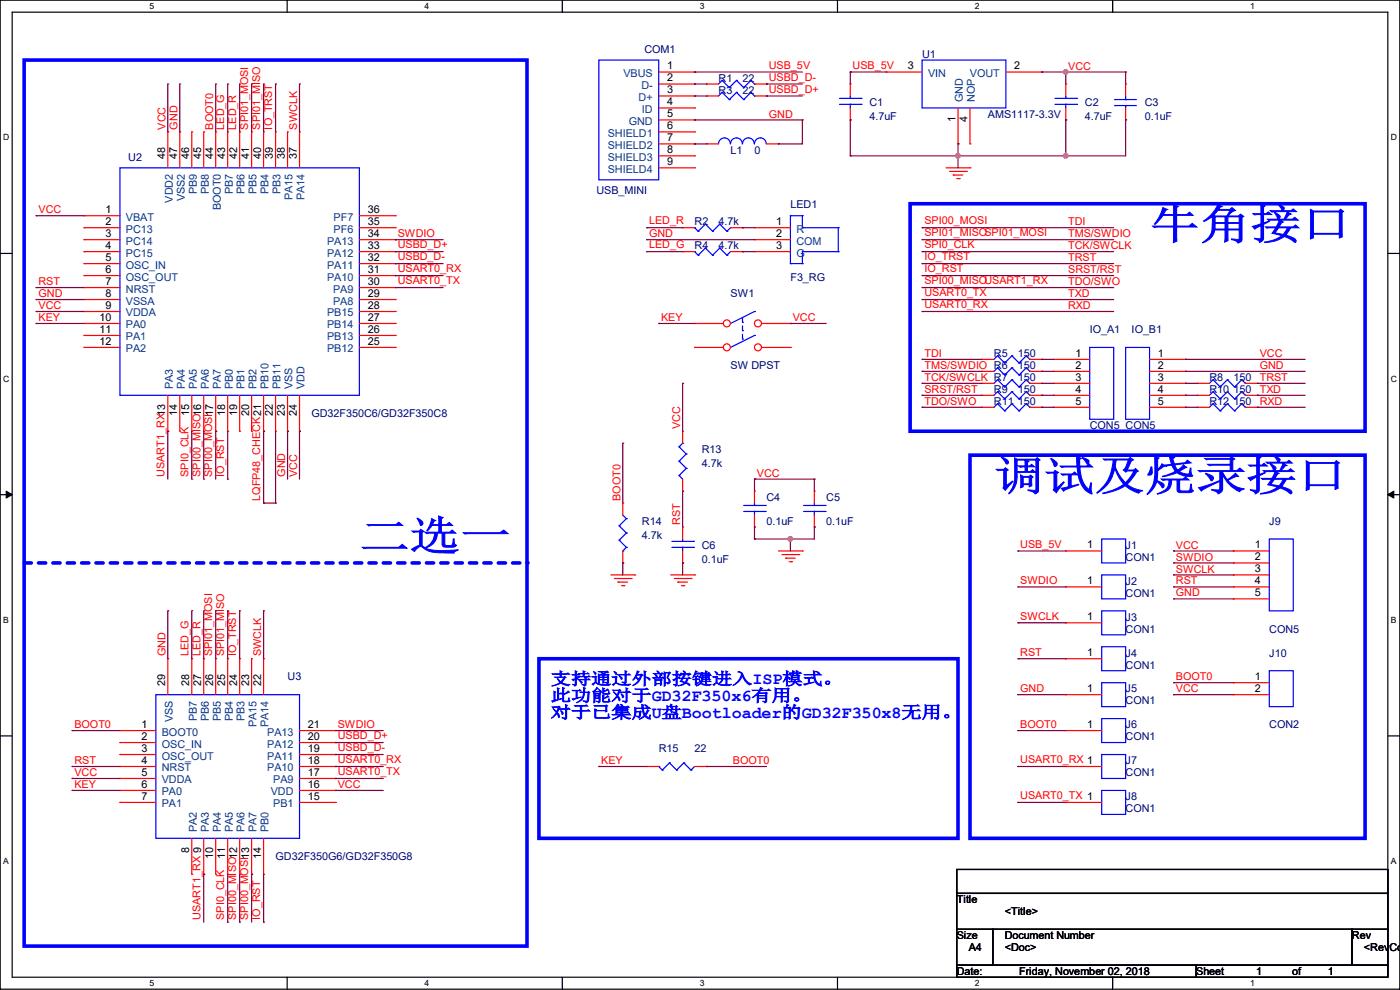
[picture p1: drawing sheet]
<svg xmlns="http://www.w3.org/2000/svg" width="297mm" height="210mm" viewBox="0 0 297 210" stroke-linecap="round" stroke-linejoin="round" font-family="sans-serif">
<defs><g id="words">
<g font-size="8.9" fill="#00f">
<text x="243.9" y="50.6">牛角接口</text>
<text x="210.9" y="104">调试及烧录接口</text>
<text x="76.3" y="116.7">二选一</text>
</g>
<g font-size="3.6" fill="#00f">
<text x="116.9" y="145.2">支持通过外部按键进入ISP模式。</text>
<text x="116.9" y="148.8">此功能对于GD32F350x6有用。</text>
<text x="116.9" y="152.3">对于已集成U盘Bootloader的GD32F350x8无用。</text>
</g>
<g font-size="2.3" fill="#000080">
<text x="136.7" y="11.3">COM1</text>
<text x="152.4" y="17.4">R1</text>
<text x="157.5" y="17.4">22</text>
<text x="195.6" y="12.3">U1</text>
<text x="152.4" y="19.9">R3</text>
<text x="157.5" y="19.9">22</text>
<text x="184.4" y="22.4">C1</text>
<text x="230.2" y="22.4">C2</text>
<text x="242.9" y="22.4">C3</text>
<text x="184.4" y="25.5">4.7uF</text>
<text x="209.6" y="25">AMS1117-3.3V</text>
<text x="230.2" y="25.5">4.7uF</text>
<text x="242.9" y="25.5">0.1uF</text>
<text x="27.2" y="34.1">U2</text>
<text x="155" y="32.6">L1</text>
<text x="160.1" y="32.6">0</text>
<text x="126.5" y="41.2">USB_MINI</text>
<text x="147.4" y="47.8">R2</text>
<text x="152.5" y="47.8">4.7k</text>
<text x="167.7" y="44">LED1</text>
<text x="147.4" y="52.9">R4</text>
<text x="152.5" y="52.9">4.7k</text>
<text x="167.7" y="59.5">F3_RG</text>
<text x="155" y="63.1">SW1</text>
<text x="231.2" y="70.7">IO_A1</text>
<text x="240.1" y="70.7">IO_B1</text>
<text x="210.9" y="75.8">R5</text>
<text x="216" y="75.8">150</text>
<text x="155" y="78.3">SW DPST</text>
<text x="210.9" y="83.4">R9</text>
<text x="216" y="83.4">150</text>
<text x="216" y="80.9">150</text>
<text x="216" y="78.3">150</text>
<text x="256.6" y="83.4">R10 150</text>
<text x="256.6" y="80.9">R8</text>
<text x="261.7" y="80.9">150</text>
<text x="66.1" y="88.5">GD32F350C6/GD32F350C8</text>
<text x="210.9" y="85.9">R11 150</text>
<text x="256.6" y="85.9">R12 150</text>
<text x="231.2" y="91">CON5 CON5</text>
<text x="148.9" y="96.1">R13</text>
<text x="148.9" y="99.1">4.7k</text>
<text x="162.6" y="106.3">C4</text>
<text x="175.3" y="106.3">C5</text>
<text x="136.2" y="111.3">R14</text>
<text x="162.6" y="111.3">0.1uF</text>
<text x="175.3" y="111.3">0.1uF</text>
<text x="269.3" y="111.3">J9</text>
<text x="136.2" y="114.4">4.7k</text>
<text x="148.9" y="116.4">C6</text>
<text x="148.9" y="119.5">0.1uF</text>
<text x="238.8" y="116.4">J1</text>
<text x="238.8" y="119">CON1</text>
<text x="238.8" y="124">J2</text>
<text x="238.8" y="126.6">CON1</text>
<text x="238.8" y="131.7">J3</text>
<text x="238.8" y="134.2">CON1</text>
<text x="269.3" y="134.2">CON5</text>
<text x="238.8" y="139.3">J4</text>
<text x="238.8" y="141.8">CON1</text>
<text x="269.3" y="139.3">J10</text>
<text x="61" y="144.4">U3</text>
<text x="238.8" y="146.9">J5</text>
<text x="238.8" y="149.4">CON1</text>
<text x="238.8" y="154.5">J6</text>
<text x="269.3" y="154.5">CON2</text>
<text x="139.7" y="159.6">R15</text>
<text x="147.4" y="159.6">22</text>
<text x="238.8" y="157.1">CON1</text>
<text x="238.8" y="162.1">J7</text>
<text x="238.8" y="164.7">CON1</text>
<text x="238.8" y="169.8">J8</text>
<text x="238.8" y="172.3">CON1</text>
<text x="58.5" y="182.5">GD32F350G6/GD32F350G8</text>
</g>
<g font-size="2.3" fill="#004080">
<text x="132.3" y="16.3">VBUS</text>
<text x="196.9" y="16.3">VIN</text>
<text x="205.8" y="16.3">VOUT</text>
<text x="135.5" y="21.4">D+</text>
<text x="136.1" y="18.9">D-</text>
<text x="136.2" y="24">ID</text>
<text x="204.3" y="21.6" transform="rotate(-90 204.3 21.6)">GND</text>
<text x="206.8" y="21.6" transform="rotate(-90 206.8 21.6)">NOP</text>
<text x="128.9" y="29">SHIELD1</text>
<text x="133.4" y="26.5">GND</text>
<text x="128.9" y="31.6">SHIELD2</text>
<text x="128.9" y="34.1">SHIELD3</text>
<text x="41.7" y="41.2" transform="rotate(-90 41.7 41.2)">PB9</text>
<text x="44.3" y="41.2" transform="rotate(-90 44.3 41.2)">PB8</text>
<text x="49.4" y="41.2" transform="rotate(-90 49.4 41.2)">PB7</text>
<text x="51.9" y="41.2" transform="rotate(-90 51.9 41.2)">PB6</text>
<text x="54.4" y="41.2" transform="rotate(-90 54.4 41.2)">PB5</text>
<text x="57" y="41.2" transform="rotate(-90 57 41.2)">PB4</text>
<text x="59.5" y="41.2" transform="rotate(-90 59.5 41.2)">PB3</text>
<text x="128.9" y="36.7">SHIELD4</text>
<text x="26.7" y="46.8">VBAT</text>
<text x="36.7" y="43" transform="rotate(-90 36.7 43)">VDD2</text>
<text x="39.2" y="42.7" transform="rotate(-90 39.2 42.7)">VSS2</text>
<text x="46.8" y="44.6" transform="rotate(-90 46.8 44.6)">BOOT0</text>
<text x="62.1" y="42.5" transform="rotate(-90 62.1 42.5)">PA15</text>
<text x="64.6" y="42.5" transform="rotate(-90 64.6 42.5)">PA14</text>
<text x="70.8" y="46.8">PF7</text>
<text x="26.7" y="49.4">PC13</text>
<text x="26.7" y="51.9">PC14</text>
<text x="69.4" y="51.9">PA13</text>
<text x="70.8" y="49.4">PF6</text>
<text x="169" y="49.4">R</text>
<text x="169" y="51.9">COM</text>
<text x="26.7" y="54.4">PC15</text>
<text x="26.7" y="57">OSC_IN</text>
<text x="26.7" y="59.5">OSC_OUT</text>
<text x="69.4" y="54.4">PA12</text>
<text x="69.4" y="57">PA11</text>
<text x="69.4" y="59.5">PA10</text>
<text x="169" y="54.4">G</text>
<text x="26.7" y="62.1">NRST</text>
<text x="26.7" y="64.6">VSSA</text>
<text x="70.7" y="62.1">PA9</text>
<text x="70.7" y="64.6">PA8</text>
<text x="26.7" y="67.1">VDDA</text>
<text x="26.7" y="69.7">PA0</text>
<text x="69.4" y="67.1">PB15</text>
<text x="69.4" y="69.7">PB14</text>
<text x="26.7" y="72.2">PA1</text>
<text x="26.7" y="74.8">PA2</text>
<text x="69.4" y="72.2">PB13</text>
<text x="69.4" y="74.8">PB12</text>
<text x="36.7" y="82.6" transform="rotate(-90 36.7 82.6)">PA3</text>
<text x="39.2" y="82.6" transform="rotate(-90 39.2 82.6)">PA4</text>
<text x="41.7" y="82.6" transform="rotate(-90 41.7 82.6)">PA5</text>
<text x="44.3" y="82.6" transform="rotate(-90 44.3 82.6)">PA6</text>
<text x="46.8" y="82.6" transform="rotate(-90 46.8 82.6)">PA7</text>
<text x="49.4" y="82.6" transform="rotate(-90 49.4 82.6)">PB0</text>
<text x="51.9" y="82.6" transform="rotate(-90 51.9 82.6)">PB1</text>
<text x="54.4" y="82.6" transform="rotate(-90 54.4 82.6)">PB2</text>
<text x="57" y="82.6" transform="rotate(-90 57 82.6)">PB10</text>
<text x="59.5" y="82.6" transform="rotate(-90 59.5 82.6)">PB11</text>
<text x="62.1" y="82.6" transform="rotate(-90 62.1 82.6)">VSS</text>
<text x="64.6" y="82.6" transform="rotate(-90 64.6 82.6)">VDD</text>
<text x="36.7" y="153.2" transform="rotate(-90 36.7 153.2)">VSS</text>
<text x="41.7" y="153" transform="rotate(-90 41.7 153)">PB7</text>
<text x="44.3" y="153" transform="rotate(-90 44.3 153)">PB6</text>
<text x="46.8" y="153" transform="rotate(-90 46.8 153)">PB5</text>
<text x="49.4" y="153" transform="rotate(-90 49.4 153)">PB4</text>
<text x="51.9" y="153" transform="rotate(-90 51.9 153)">PB3</text>
<text x="54.4" y="154.2" transform="rotate(-90 54.4 154.2)">PA15</text>
<text x="57" y="154.2" transform="rotate(-90 57 154.2)">PA14</text>
<text x="34.3" y="156">BOOT0</text>
<text x="34.3" y="158.6">OSC_IN</text>
<text x="34.3" y="161.1">OSC_OUT</text>
<text x="56.7" y="156">PA13</text>
<text x="56.7" y="158.6">PA12</text>
<text x="56.7" y="161.1">PA11</text>
<text x="34.3" y="163.7">NRST</text>
<text x="34.3" y="166.2">VDDA</text>
<text x="56.7" y="163.7">PA10</text>
<text x="58" y="166.2">PA9</text>
<text x="34.3" y="168.7">PA0</text>
<text x="34.3" y="171.3">PA1</text>
<text x="57.4" y="168.7">VDD</text>
<text x="58" y="171.3">PB1</text>
<text x="41.7" y="176.6" transform="rotate(-90 41.7 176.6)">PA2</text>
<text x="44.3" y="176.6" transform="rotate(-90 44.3 176.6)">PA3</text>
<text x="46.8" y="176.6" transform="rotate(-90 46.8 176.6)">PA4</text>
<text x="49.4" y="176.6" transform="rotate(-90 49.4 176.6)">PA5</text>
<text x="51.9" y="176.6" transform="rotate(-90 51.9 176.6)">PA6</text>
<text x="54.4" y="176.6" transform="rotate(-90 54.4 176.6)">PA7</text>
<text x="57" y="176.6" transform="rotate(-90 57 176.6)">PB0</text>
</g>
<g font-size="2.3">
<text x="141.5" y="14.7">1</text>
<text x="141.5" y="17.3">2</text>
<text x="192.6" y="14.7">3</text>
<text x="215.2" y="14.7">2</text>
<text x="141.5" y="19.8">3</text>
<text x="141.5" y="22.4">4</text>
<text x="141.5" y="24.9">5</text>
<text x="141.5" y="27.4">6</text>
<text x="141.5" y="30">7</text>
<text x="202.7" y="26" transform="rotate(-90 202.7 26)">1</text>
<text x="205.2" y="26" transform="rotate(-90 205.2 26)">4</text>
<text x="35.1" y="33.8" transform="rotate(-90 35.1 33.8)">48</text>
<text x="37.6" y="33.8" transform="rotate(-90 37.6 33.8)">47</text>
<text x="40.1" y="33.8" transform="rotate(-90 40.1 33.8)">46</text>
<text x="42.7" y="33.8" transform="rotate(-90 42.7 33.8)">45</text>
<text x="45.2" y="33.8" transform="rotate(-90 45.2 33.8)">44</text>
<text x="47.8" y="33.8" transform="rotate(-90 47.8 33.8)">43</text>
<text x="50.3" y="33.8" transform="rotate(-90 50.3 33.8)">42</text>
<text x="52.8" y="33.8" transform="rotate(-90 52.8 33.8)">41</text>
<text x="55.4" y="33.8" transform="rotate(-90 55.4 33.8)">40</text>
<text x="57.9" y="33.8" transform="rotate(-90 57.9 33.8)">39</text>
<text x="60.5" y="33.8" transform="rotate(-90 60.5 33.8)">38</text>
<text x="63" y="33.8" transform="rotate(-90 63 33.8)">37</text>
<text x="141.5" y="32.5">8</text>
<text x="141.5" y="35.1">9</text>
<text x="22.4" y="45.2">1</text>
<text x="22.4" y="47.8">2</text>
<text x="78" y="45.2">36</text>
<text x="78" y="47.8">35</text>
<text x="164.6" y="47.8">1</text>
<text x="22.4" y="50.3">3</text>
<text x="22.4" y="52.8">4</text>
<text x="78" y="50.3">34</text>
<text x="78" y="52.8">33</text>
<text x="164.6" y="50.3">2</text>
<text x="164.6" y="52.8">3</text>
<text x="22.4" y="55.4">5</text>
<text x="22.4" y="57.9">6</text>
<text x="78" y="55.4">32</text>
<text x="78" y="57.9">31</text>
<text x="22.4" y="60.5">7</text>
<text x="22.4" y="63">8</text>
<text x="22.4" y="65.5">9</text>
<text x="78" y="60.5">30</text>
<text x="78" y="63">29</text>
<text x="78" y="65.5">28</text>
<text x="21.1" y="68.1">10</text>
<text x="21.1" y="70.6">11</text>
<text x="78" y="68.1">27</text>
<text x="78" y="70.6">26</text>
<text x="21.1" y="73.2">12</text>
<text x="78" y="73.2">25</text>
<text x="228.1" y="75.7">1</text>
<text x="245.7" y="75.7">1</text>
<text x="228.1" y="78.2">2</text>
<text x="228.1" y="80.8">3</text>
<text x="228.1" y="83.3">4</text>
<text x="245.7" y="78.2">2</text>
<text x="245.7" y="80.8">3</text>
<text x="245.7" y="83.3">4</text>
<text x="37.6" y="88.2" transform="rotate(-90 37.6 88.2)">14</text>
<text x="40.1" y="88.2" transform="rotate(-90 40.1 88.2)">15</text>
<text x="47.8" y="88.2" transform="rotate(-90 47.8 88.2)">18</text>
<text x="50.3" y="88.2" transform="rotate(-90 50.3 88.2)">19</text>
<text x="52.8" y="88.2" transform="rotate(-90 52.8 88.2)">20</text>
<text x="57.9" y="88.2" transform="rotate(-90 57.9 88.2)">22</text>
<text x="60.5" y="88.2" transform="rotate(-90 60.5 88.2)">23</text>
<text x="63" y="88.2" transform="rotate(-90 63 88.2)">24</text>
<text x="228.1" y="85.9">5</text>
<text x="245.7" y="85.9">5</text>
<text x="230.7" y="116.3">1</text>
<text x="266.2" y="116.3">1</text>
<text x="266.2" y="118.9">2</text>
<text x="230.7" y="124">1</text>
<text x="266.2" y="121.4">3</text>
<text x="266.2" y="124">4</text>
<text x="230.7" y="131.6">1</text>
<text x="266.2" y="126.5">5</text>
<text x="230.7" y="139.2">1</text>
<text x="35.1" y="145.6" transform="rotate(-90 35.1 145.6)">29</text>
<text x="40.1" y="145.6" transform="rotate(-90 40.1 145.6)">28</text>
<text x="42.7" y="145.6" transform="rotate(-90 42.7 145.6)">27</text>
<text x="45.2" y="145.6" transform="rotate(-90 45.2 145.6)">26</text>
<text x="47.8" y="145.6" transform="rotate(-90 47.8 145.6)">25</text>
<text x="50.3" y="145.6" transform="rotate(-90 50.3 145.6)">24</text>
<text x="52.8" y="145.6" transform="rotate(-90 52.8 145.6)">23</text>
<text x="55.4" y="145.6" transform="rotate(-90 55.4 145.6)">22</text>
<text x="230.7" y="146.8">1</text>
<text x="266.2" y="144.3">1</text>
<text x="266.2" y="146.8">2</text>
<text x="30" y="154.4">1</text>
<text x="65.3" y="154.4">21</text>
<text x="230.7" y="154.4">1</text>
<text x="30" y="157">2</text>
<text x="30" y="159.5">3</text>
<text x="65.3" y="157">20</text>
<text x="65.3" y="159.5">19</text>
<text x="30" y="162.1">4</text>
<text x="30" y="164.6">5</text>
<text x="30" y="167.1">6</text>
<text x="65.3" y="162.1">18</text>
<text x="65.3" y="164.6">17</text>
<text x="65.3" y="167.1">16</text>
<text x="30" y="169.7">7</text>
<text x="65.3" y="169.7">15</text>
<text x="40.1" y="180.9" transform="rotate(-90 40.1 180.9)">8</text>
<text x="45.2" y="182.2" transform="rotate(-90 45.2 182.2)">10</text>
<text x="47.8" y="182.2" transform="rotate(-90 47.8 182.2)">11</text>
<text x="55.4" y="182.2" transform="rotate(-90 55.4 182.2)">14</text>
<text x="203" y="191.6">Title</text>
<text x="213.2" y="194.1">&lt;Title&gt;</text>
<text x="203" y="199.2">Size</text>
<text x="205.5" y="201.8">A4</text>
<text x="213.1" y="199.2">Document Number</text>
<text x="213.2" y="201.8">&lt;Doc&gt;</text>
<text x="286.8" y="199.2">Rev</text>
<text x="289.4" y="201.8">&lt;RevCod</text>
<text x="203" y="206.8">Date:</text>
<text x="216.2" y="206.8">Friday, November 02, 2018</text>
<text x="253.8" y="206.8">Sheet</text>
<text x="266.5" y="206.8">1</text>
<text x="274.1" y="206.8">of</text>
<text x="281.7" y="206.8">1</text>
</g>
<g font-size="2.3" fill="#f00">
<text x="163.1" y="17.1">USBD_D-</text>
<text x="163.1" y="14.6">USB_5V</text>
<text x="180.9" y="14.6">USB_5V</text>
<text x="226.6" y="14.8">VCC</text>
<text x="163.1" y="19.6">USBD_D+</text>
<text x="35.1" y="27.5" transform="rotate(-90 35.1 27.5)">VCC</text>
<text x="37.6" y="27.5" transform="rotate(-90 37.6 27.5)">GND</text>
<text x="45.3" y="27.5" transform="rotate(-90 45.3 27.5)">BOOT0</text>
<text x="47.6" y="27.5" transform="rotate(-90 47.6 27.5)">LED_G</text>
<text x="50.1" y="27.5" transform="rotate(-90 50.1 27.5)">LED_R</text>
<text x="52.7" y="27.5" transform="rotate(-90 52.7 27.5)">SPI01_MOSI</text>
<text x="55.2" y="27.5" transform="rotate(-90 55.2 27.5)">SPI01_MISO</text>
<text x="57.7" y="27.5" transform="rotate(-90 57.7 27.5)">IO_TRST</text>
<text x="63" y="27.5" transform="rotate(-90 63 27.5)">SWCLK</text>
<text x="163.1" y="24.9">GND</text>
<text x="8.2" y="45.3">VCC</text>
<text x="137.7" y="47.6">LED_R</text>
<text x="196.1" y="47.6">SPI00_MOSI</text>
<text x="226.6" y="47.8">TDI</text>
<text x="84.4" y="50.3">SWDIO</text>
<text x="84.4" y="52.7">USBD_D+</text>
<text x="137.7" y="50.3">GND</text>
<text x="137.7" y="52.7">LED_G</text>
<text x="196.1" y="50.1">SPI01_MISOSPI01_MOSI</text>
<text x="196.1" y="52.7">SPI0_CLK</text>
<text x="226.6" y="50.3">TMS/SWDIO</text>
<text x="226.6" y="52.9">TCK/SWCLK</text>
<text x="84.4" y="55.2">USBD_D-</text>
<text x="84.4" y="57.7">USART0_RX</text>
<text x="196.1" y="55.2">IO_TRST</text>
<text x="196.1" y="57.7">IO_RST</text>
<text x="226.6" y="55.4">TRST</text>
<text x="226.6" y="58">SRST/RST</text>
<text x="8.2" y="60.5">RST</text>
<text x="8.2" y="63">GND</text>
<text x="8.2" y="65.6">VCC</text>
<text x="84.4" y="60.3">USART0_TX</text>
<text x="196.1" y="62.8">USART0_TX</text>
<text x="196.1" y="60.3">SPI00_MISOUSART1_RX</text>
<text x="196.1" y="65.4">USART0_RX</text>
<text x="226.6" y="63">TXD</text>
<text x="226.6" y="60.5">TDO/SWO</text>
<text x="226.6" y="65.6">RXD</text>
<text x="8.2" y="68.1">KEY</text>
<text x="140.3" y="68.1">KEY</text>
<text x="168.2" y="68.1">VCC</text>
<text x="196.1" y="75.7">TDI</text>
<text x="267.3" y="75.7">VCC</text>
<text x="196.1" y="78.3">TMS/SWDIO R6</text>
<text x="196.1" y="80.8">TCK/SWCLK R7</text>
<text x="196.1" y="83.4">SRST/RST</text>
<text x="267.3" y="78.3">GND</text>
<text x="267.3" y="80.8">TRST</text>
<text x="267.3" y="83.4">TXD</text>
<text x="196.1" y="85.9">TDO/SWO</text>
<text x="267.3" y="85.9">RXD</text>
<text x="144.3" y="91" transform="rotate(-90 144.3 91)">VCC</text>
<text x="34.9" y="101.1" transform="rotate(-90 34.9 101.1)">USART1_RX13</text>
<text x="40" y="101.1" transform="rotate(-90 40 101.1)">SPI0_CLK</text>
<text x="42.5" y="101.1" transform="rotate(-90 42.5 101.1)">SPI00_MISO16</text>
<text x="45" y="101.1" transform="rotate(-90 45 101.1)">SPI00_MOSI17</text>
<text x="47.6" y="101.1" transform="rotate(-90 47.6 101.1)">IO_RST</text>
<text x="60.5" y="101.1" transform="rotate(-90 60.5 101.1)">GND</text>
<text x="63" y="101.1" transform="rotate(-90 63 101.1)">VCC</text>
<text x="160.6" y="101.1">VCC</text>
<text x="55.2" y="106.2" transform="rotate(-90 55.2 106.2)">LQFP48_CHECK21</text>
<text x="131.6" y="106.2" transform="rotate(-90 131.6 106.2)">BOOT0</text>
<text x="144.3" y="111.3" transform="rotate(-90 144.3 111.3)">RST</text>
<text x="216.5" y="116.2">USB_5V</text>
<text x="249.5" y="116.4">VCC</text>
<text x="249.5" y="118.9">SWDIO</text>
<text x="216.5" y="124">SWDIO</text>
<text x="249.5" y="121.5">SWCLK</text>
<text x="249.5" y="124">RST</text>
<text x="216.5" y="131.6">SWCLK</text>
<text x="249.5" y="126.5">GND</text>
<text x="35.1" y="139.2" transform="rotate(-90 35.1 139.2)">GND</text>
<text x="40" y="139.2" transform="rotate(-90 40 139.2)">LED_G</text>
<text x="42.5" y="139.2" transform="rotate(-90 42.5 139.2)">LED_R</text>
<text x="45" y="139.2" transform="rotate(-90 45 139.2)">SPI01_MOSI</text>
<text x="47.6" y="139.2" transform="rotate(-90 47.6 139.2)">SPI01_MISO</text>
<text x="50.1" y="139.2" transform="rotate(-90 50.1 139.2)">IO_TRST</text>
<text x="55.4" y="139.2" transform="rotate(-90 55.4 139.2)">SWCLK</text>
<text x="216.5" y="139.2">RST</text>
<text x="216.5" y="146.9">GND</text>
<text x="249.5" y="144.3">BOOT0</text>
<text x="249.5" y="146.9">VCC</text>
<text x="15.8" y="154.5">BOOT0</text>
<text x="71.7" y="154.5">SWDIO</text>
<text x="216.5" y="154.5">BOOT0</text>
<text x="71.7" y="156.8">USBD_D+</text>
<text x="71.7" y="159.3">USBD_D-</text>
<text x="71.7" y="161.9">USART0_RX</text>
<text x="216.5" y="161.9">USART0_RX 1</text>
<text x="15.8" y="162.1">RST</text>
<text x="15.8" y="164.6">VCC</text>
<text x="15.8" y="167.2">KEY</text>
<text x="71.7" y="167.2">VCC</text>
<text x="71.7" y="164.4">USART0_TX</text>
<text x="127.6" y="162.1">KEY</text>
<text x="155.5" y="162.1">BOOT0</text>
<text x="216.5" y="169.5">USART0_TX 1</text>
<text x="42.5" y="195.1" transform="rotate(-90 42.5 195.1)">USART1_RX 9</text>
<text x="47.6" y="195.1" transform="rotate(-90 47.6 195.1)">SPI0_CLK</text>
<text x="50.1" y="195.1" transform="rotate(-90 50.1 195.1)">SPI00_MISO12</text>
<text x="52.7" y="195.1" transform="rotate(-90 52.7 195.1)">SPI00_MOSI13</text>
<text x="55.2" y="195.1" transform="rotate(-90 55.2 195.1)">IO_RST</text>
</g>
<g font-size="1.8">
<text x="31.7" y="1.9">5</text>
<text x="90.1" y="1.9">4</text>
<text x="148.5" y="1.9">3</text>
<text x="206.8" y="1.9">2</text>
<text x="265.2" y="1.9">1</text>
<text x=".7" y="29.8">D</text>
<text x="295.1" y="29.8">D</text>
<text x=".7" y="80.9">C</text>
<text x="295.1" y="80.9">C</text>
<text x=".7" y="132.1">B</text>
<text x="295.1" y="132.1">B</text>
<text x=".7" y="183.3">A</text>
<text x="295.1" y="183.3">A</text>
<text x="31.7" y="209.2">5</text>
<text x="90.1" y="209.2">4</text>
<text x="148.5" y="209.2">3</text>
<text x="206.8" y="209.2">2</text>
<text x="265.2" y="209.2">1</text>
</g>
</g></defs>
<path d="M0 0h297v209.8h-297zM2.6 2.6h291.8v204.7h-291.8z" fill="none" stroke="#000" stroke-width=".25"/>
<g fill="#fff">
<path d="M31.7 .3h1v2h-1z"/>
<path d="M31.7 207.6h1v1.9h-1z"/>
</g>
<path d="M60.9 0v2.6M60.9 207.3v2.5" fill="none" stroke="#000" stroke-width=".25"/>
<g fill="#fff">
<path d="M90.1 .3h1v2h-1z"/>
<path d="M90.1 207.6h1v1.9h-1z"/>
</g>
<path d="M119.3 0v2.6M119.3 207.3v2.5" fill="none" stroke="#000" stroke-width=".25"/>
<g fill="#fff">
<path d="M148.5 .3h.9v2h-.9z"/>
<path d="M148.5 207.6h.9v1.9h-.9z"/>
</g>
<path d="M177.7 0v2.6M177.7 207.3v2.5" fill="none" stroke="#000" stroke-width=".25"/>
<g fill="#fff">
<path d="M206.8 .3h1v2h-1z"/>
<path d="M206.8 207.6h1v1.9h-1z"/>
</g>
<path d="M236.1 0v2.6M236.1 207.3v2.5" fill="none" stroke="#000" stroke-width=".25"/>
<g fill="#fff">
<path d="M265.2 .3h1v2h-1z"/>
<path d="M265.2 207.6h1v1.9h-1z"/>
<path d="M.7 28.2h1.2v1.9h-1.2z"/>
<path d="M295.1 28.2h1.2v1.9h-1.2z"/>
<path d="M.7 79.3h1.2v2h-1.2z"/>
<path d="M295.1 79.3h1.2v2h-1.2z"/>
</g>
<path d="M0 53.8h2.6M294.4 53.8h2.6" fill="none" stroke="#000" stroke-width=".25"/>
<g fill="#fff">
<path d="M.7 130.5h1.2v2h-1.2z"/>
<path d="M295.1 130.5h1.1v2h-1.1z"/>
</g>
<path d="M0 104.9h2.6M294.4 104.9h2.6" fill="none" stroke="#000" stroke-width=".25"/>
<path d="M1.3 104.2l1.3 .7-1.3 .8zM294.4 104.9l1.3-.7v1.5z" fill="#000" stroke="#000" stroke-width=".21"/>
<g fill="#fff">
<path d="M.7 181.7h1.2v2h-1.2z"/>
<path d="M295.1 181.7h1.1v2h-1.1z"/>
</g>
<path d="M0 156.1h2.6M294.4 156.1h2.6" fill="none" stroke="#000" stroke-width=".25"/>
<path d="M5.1 119.4h106.7" fill="none" stroke="#00f" stroke-width=".76" stroke-dasharray="1.5"/>
<circle cx="111.8" cy="119.4" r=".38" fill="#00f" stroke-dasharray="1.5"/>
<path d="M5.1 12.7h106.7v188h-106.7zM193.1 43.2h96.5v48.3h-96.5zM205.8 96.6h83.8v81.2h-83.8zM114.3 139.7h88.9v38.1h-88.9z" fill="none" stroke="#00f" stroke-width=".76"/>
<g fill="none" stroke="#f00" stroke-width=".25">
<path d="M149.9 30.5h.1M149.9 30.5h2.5M162.6 30.5h2.5M165.1 30.5h.1M200.7 35.6h5.1M201.5 36.4h3.5M202.2 37.1h.1M202.2 37.1h2.1M203 37.9h.5M203.5 37.9h.1M205 36.4h.1M205.8 35.6h.1"/>
<path d="M223.6 76.2h.1M223.6 78.8h.1M223.6 76.2h7.6M223.6 78.8h7.6M223.6 81.3h.1M223.6 83.9h.1M223.6 86.4h.1M223.6 81.3h7.6M223.6 83.9h7.6M223.6 86.4h7.6M165.1 116.9h5.1M165.9 117.6h3.6"/>
<path d="M166.7 118.4h.1M166.7 118.4h2M167.4 119.2h.5M167.9 119.2h.1M169.5 117.6h.1M170.2 116.9h.1M129.6 122h5.1M130.3 122.7h3.6M131.1 123.5h.1M131.1 123.5h2M131.9 124.2h.5M132.4 124.2h.1"/>
<path d="M133.9 122.7h.1M134.7 122h.1M142.3 122h5.1M143 122.7h3.6M143.8 123.5h.1M143.8 123.5h2M144.6 124.2h.5M145.1 124.2h.1M146.6 122.7h.1M147.4 122h.1M226.1 124.5h.1M226.1 124.5h7.6"/>
</g>
<path d="M203 184.4h91.4v5.1h-91.4zM203 189.5h91.4v7.6h-91.4zM203 197.1h7.6v7.7h-7.6zM210.6 197.1h76.2v7.7h-76.2zM286.8 197.1h7.6v7.7h-7.6zM203 204.8h50.8v2.5h-50.8zM253.8 204.8h40.6v2.5h-40.6z" fill="none" stroke="#000" stroke-width=".25"/>
<g fill="none" stroke="#00f" stroke-width=".25">
<path d="M152.4 30.5a1.25 1.25 0 0 1 1.3-1.2 1.25 1.25 0 0 1 1.2 1.2M155 30.5a1.25 1.25 0 0 1 1.2-1.2 1.25 1.25 0 0 1 1.3 1.2M157.5 30.5a1.25 1.25 0 0 1 1.3-1.2 1.25 1.25 0 0 1 1.2 1.2M160.1 30.5a1.25 1.25 0 0 1 1.2-1.2 1.25 1.25 0 0 1 1.3 1.2M157.5 68.4h.1M157.5 70.1h.1M157.5 71.9h.1M157.5 67.4v1M157.5 69.1v1M157.5 70.9v1M160.1 66.1h.1M160.1 71.2h.1"/>
<path d="M160.1 66.1l-5.1 2.5M160.1 71.2l-5.1 2.5M231.2 73.7h5.1v15.2h-5.1zM233.7 122h5.1v5h-5.1z"/>
</g>
<circle cx="154.2" cy="68.6" r=".74" fill="#fff" stroke="#f00" stroke-width=".25"/>
<path d="M147.4 68.6h.1M147.4 68.6h6.1" fill="none" stroke="#f00" stroke-width=".25"/>
<circle cx="160.8" cy="68.6" r=".74" fill="#fff" stroke="#f00" stroke-width=".25"/>
<path d="M161.6 68.6h6.1M167.7 68.6h.1" fill="none" stroke="#f00" stroke-width=".25"/>
<circle cx="154.2" cy="73.7" r=".74" fill="#fff" stroke="#f00" stroke-width=".25"/>
<path d="M147.4 73.7h.1M147.4 73.7h6.1" fill="none" stroke="#f00" stroke-width=".25"/>
<circle cx="160.8" cy="73.7" r=".74" fill="#fff" stroke="#f00" stroke-width=".25"/>
<g fill="none" stroke="#f00" stroke-width=".25">
<path d="M139.7 17.8h7.7M139.7 15.3h7.7M147.4 15.3h.1M147.4 17.8h.1M149.9 17.8h.1M149.9 17.8h2.5M160.1 17.8h2.5M162.6 17.8h.1M180.4 17.8h.1M180.4 17.8v2.6M188 15.3h.1M188 15.3h7.6"/>
<path d="M213.4 15.3h7.6M221 15.3h.1M226.1 17.8h.1M226.1 17.8v2.6M238.8 17.8h.1M238.8 17.8v2.6M35.6 28h.1M35.6 28v7.6M38.1 28h.1M38.1 28v7.6M40.7 28h.1M40.7 28v7.6"/>
<path d="M43.2 28h.1M43.2 28v7.6M45.8 28h.1M45.8 28v7.6M48.3 28h.1M48.3 28v7.6M50.8 28h.1M50.8 28v7.6M53.4 28h.1M53.4 28v7.6M55.9 28h.1M55.9 28v7.6"/>
<path d="M58.5 28h.1M58.5 28v7.6M61 28h.1M61 28v7.6M63.5 28h.1M63.5 28v7.6M139.7 20.4h7.7M139.7 22.9h7.7M139.7 25.4h7.7M139.7 28h7.7M139.7 30.5h7.7M139.7 33.1h7.7"/>
<path d="M139.7 35.6h7.7M147.4 20.4h.1M147.4 22.9h.1M147.4 25.4h.1M147.4 28h.1M147.4 30.5h.1M147.4 33.1h.1M147.4 35.6h.1M149.9 20.4h.1M149.9 20.4h2.5M160.1 20.4h2.5M162.6 20.4h.1"/>
<path d="M180.4 25.4h.1M180.4 22.9v2.5M203.2 30.5h.1M203.2 22.9v7.6M205.8 30.5h.1M205.8 22.9v7.6M226.1 25.4h.1M226.1 22.9v2.5M238.8 25.4h.1M238.8 22.9v2.5M17.8 45.8h.1M17.8 48.3h.1"/>
<path d="M17.8 50.8h.1M17.8 53.4h.1M17.8 55.9h.1M17.8 58.5h.1M17.8 48.3h7.6M17.8 45.8h7.6M17.8 50.8h7.6M17.8 53.4h7.6M17.8 55.9h7.6M17.8 58.5h7.6M76.2 48.3h7.7M76.2 45.8h7.7"/>
<path d="M76.2 50.8h7.7M76.2 53.4h7.7M76.2 55.9h7.7M76.2 58.5h7.7M83.9 45.8h.1M83.9 48.3h.1M83.9 50.8h.1M83.9 53.4h.1M83.9 55.9h.1M83.9 58.5h.1M144.8 48.3h.1M144.8 53.4h.1"/>
<path d="M144.8 48.3h2.6M144.8 53.4h2.6M155 48.3h2.5M155 53.4h2.5M157.5 48.3h.1M157.5 53.4h.1M160.1 48.3h.1M160.1 50.8h.1M160.1 53.4h.1M160.1 48.3h7.6M160.1 50.8h7.6M160.1 53.4h7.6"/>
<path d="M17.8 61h.1M17.8 63.5h.1M17.8 66.1h.1M17.8 68.6h.1M17.8 71.2h.1M17.8 73.7h.1M17.8 73.7h7.6M17.8 61h7.6M17.8 63.5h7.6M17.8 66.1h7.6M17.8 68.6h7.6M17.8 71.2h7.6"/>
<path d="M76.2 73.7h7.7M76.2 61h7.7M76.2 63.5h7.7M76.2 66.1h7.7M76.2 68.6h7.7M76.2 71.2h7.7M83.9 61h.1M83.9 63.5h.1M83.9 66.1h.1M83.9 68.6h.1M83.9 71.2h.1M83.9 73.7h.1"/>
<path d="M161.6 73.7h6.1M167.7 73.7h.1M208.3 78.8h.1M208.3 76.2h.1M208.3 78.8h2.6M208.3 76.2h2.6M218.5 78.8h2.5M218.5 76.2h2.5M221 78.8h.1M221 76.2h.1M243.9 78.8h7.6M243.9 76.2h7.6"/>
<path d="M251.5 76.2h.1M251.5 78.8h.1M35.6 91.5h.1M35.6 83.9v7.6M38.1 91.5h.1M38.1 83.9v7.6M40.7 91.5h.1M40.7 83.9v7.6M43.2 91.5h.1M43.2 83.9v7.6M45.8 91.5h.1M45.8 83.9v7.6"/>
<path d="M48.3 91.5h.1M48.3 83.9v7.6M50.8 91.5h.1M50.8 83.9v7.6M53.4 91.5h.1M53.4 83.9v7.6M55.9 91.5h.1M55.9 83.9v7.6M58.5 91.5h.1M58.5 83.9v7.6M61 91.5h.1M61 83.9v7.6"/>
<path d="M63.5 91.5h.1M63.5 83.9v7.6M144.8 91.5h.1M144.8 91.5v2.5M208.3 86.4h.1M208.3 83.9h.1M208.3 81.3h.1M208.3 86.4h2.6M208.3 83.9h2.6M208.3 81.3h2.6M218.5 86.4h2.5M218.5 83.9h2.5"/>
<path d="M218.5 81.3h2.5M221 86.4h.1M221 83.9h.1M221 81.3h.1M243.9 86.4h7.6M243.9 83.9h7.6M243.9 81.3h7.6M251.5 81.3h.1M251.5 83.9h.1M251.5 86.4h.1M254 86.4h.1M254 83.9h.1"/>
<path d="M254 81.3h.1M254 86.4h2.6M254 83.9h2.6M254 81.3h2.6M264.2 86.4h2.5M264.2 83.9h2.5M264.2 81.3h2.5M266.7 86.4h.1M266.7 83.9h.1M266.7 81.3h.1M132.1 106.7h.1M132.1 119.4h.1"/>
<path d="M132.1 106.7v2.6M132.1 116.9v2.5M144.8 104.2h.1M144.8 111.8h.1M144.8 119.4h.1M144.8 101.6v2.6M144.8 111.8v2.5M144.8 116.9v2.5M160.1 104.2h.1M160.1 111.8h.1M160.1 104.2v2.5M160.1 109.3v2.5"/>
<path d="M172.8 104.2h.1M172.8 111.8h.1M172.8 104.2v2.5M172.8 109.3v2.5M226.1 116.9h.1M226.1 116.9h7.6M261.7 116.9h.1M261.7 119.4h.1M261.7 116.9h7.6M261.7 119.4h7.6M35.6 139.7h.1M35.6 139.7v7.7"/>
<path d="M40.7 139.7h.1M40.7 139.7v7.7M43.2 139.7h.1M43.2 139.7v7.7M45.8 139.7h.1M45.8 139.7v7.7M48.3 139.7h.1M48.3 139.7v7.7M50.8 139.7h.1M50.8 139.7v7.7M53.4 139.7h.1M53.4 139.7v7.7"/>
<path d="M55.9 139.7h.1M55.9 139.7v7.7M226.1 139.7h.1M226.1 132.1h.1M226.1 139.7h7.6M226.1 132.1h7.6M261.7 122h.1M261.7 124.5h.1M261.7 127h.1M261.7 122h7.6M261.7 124.5h7.6M261.7 127h7.6"/>
<path d="M25.4 155h.1M25.4 157.5h.1M25.4 155h7.7M25.4 157.5h7.7M63.5 155h7.7M63.5 157.5h7.7M71.2 155h.1M71.2 157.5h.1M226.1 155h.1M226.1 147.4h.1M226.1 155h7.6M226.1 147.4h7.6"/>
<path d="M261.7 144.8h.1M261.7 147.4h.1M261.7 144.8h7.6M261.7 147.4h7.6M25.4 160.1h.1M25.4 162.6h.1M25.4 165.1h.1M25.4 167.7h.1M25.4 170.2h.1M25.4 162.6h7.7M25.4 170.2h7.7M25.4 160.1h7.7"/>
<path d="M25.4 165.1h7.7M25.4 167.7h7.7M40.7 177.8v7.7M43.2 177.8v7.7M45.8 177.8v7.7M48.3 177.8v7.7M50.8 177.8v7.7M53.4 177.8v7.7M55.9 177.8v7.7M63.5 162.6h7.7M63.5 170.2h7.7M63.5 160.1h7.7"/>
<path d="M63.5 165.1h7.7M63.5 167.7h7.7M71.2 160.1h.1M71.2 162.6h.1M71.2 165.1h.1M71.2 167.7h.1M71.2 170.2h.1M137.2 162.6h.1M137.2 162.6h2.5M147.4 162.6h2.5M149.9 162.6h.1M226.1 162.6h.1"/>
<path d="M226.1 170.2h.1M226.1 162.6h7.6M226.1 170.2h7.6M40.7 185.5h.1M43.2 185.5h.1M45.8 185.5h.1M48.3 185.5h.1M50.8 185.5h.1M53.4 185.5h.1M55.9 185.5h.1"/>
</g>
<g fill="none" stroke="#00f" stroke-width=".25">
<path d="M127 12.7h12.7v25.4h-12.7zM153.2 19.6h.1M153.2 17.1h.1M153.2 19.6l-.8 .8M153.2 19.6l1.5 1.5M153.2 17.1l-.8 .7M153.2 17.1l1.5 1.5M154.7 18.6h.1M156.3 19.6h.1M156.3 17.1h.1M156.3 19.6l-1.6 1.5M156.3 19.6l1.5 1.5"/>
<path d="M156.3 17.1l-1.6 1.5M156.3 17.1l1.5 1.5M157.8 18.6h.1M159.3 19.6h.1M159.3 17.1h.1M159.3 19.6l-1.5 1.5M159.3 19.6l.8 .8M159.3 17.1l-1.5 1.5M159.3 17.1l.8 .7M160.1 17.8h.1M195.6 12.7h17.8v10.2h-17.8zM25.4 35.6h50.8v48.3h-50.8z"/>
<path d="M154.7 21.1h.1M157.8 21.1h.1M160.1 20.4h.1M178.1 22.1h4.6M178.1 20.9h4.6M180.4 20.9h.1M180.4 22.1h.1M180.4 20.4v.5M180.4 22.1v.8M182.7 22.1h.1M182.7 20.9h.1M223.8 22.1h4.6"/>
<path d="M223.8 20.9h4.6M226.1 20.9h.1M226.1 22.1h.1M226.1 20.4v.5M226.1 22.1v.8M228.4 22.1h.1M228.4 20.9h.1M236.5 21.1h.1M236.5 22.4h.1M236.5 21.1h4.6M236.5 22.4h4.6M238.8 22.4h.1"/>
<path d="M238.8 21.1h.1M238.8 20.4v.7M238.8 22.4v.5M147.4 48.3h.1M147.4 53.4h.1M147.4 48.3l.7 .8M147.4 53.4l.7 .7M148.1 49.1h.1M148.1 54.1h.1M149.6 47.5h.1M149.6 52.6h.1M149.6 47.5l1.6 1.6"/>
<path d="M149.6 47.5l-1.5 1.6M149.6 52.6l1.6 1.5M149.6 52.6l-1.5 1.5M151.2 49.1h.1M151.2 54.1h.1M152.7 47.5h.1M152.7 52.6h.1M152.7 47.5l1.5 1.6M152.7 47.5l-1.5 1.6M152.7 52.6l1.5 1.5M152.7 52.6l-1.5 1.5M154.2 49.1h.1"/>
<path d="M154.2 54.1h.1M155 48.3l-.8 .8M155 53.4l-.8 .7M167.7 55.9h.1M167.7 45.8h.1M167.7 45.8h2.5M167.7 55.9h2.5M167.7 45.8v10.1M170.2 45.8h.1M170.2 48.3h.1M170.2 53.4h.1M170.2 55.9h.1"/>
<path d="M170.2 45.8v2.5M170.2 53.4v2.5M170.2 48.3h7.6M170.2 53.4h7.6M177.8 48.3h.1M177.8 53.4h.1M177.8 48.3v5.1M211.6 78h.1M211.6 75.5h.1M211.6 78l-.7 .8M211.6 78l1.5 1.5M211.6 75.5l-.7 .7"/>
<path d="M211.6 75.5l1.5 1.5M213.1 79.5h.1M213.1 77h.1M214.7 78h.1M214.7 75.5h.1M214.7 78l-1.6 1.5M214.7 78l1.5 1.5M214.7 75.5l-1.6 1.5M214.7 75.5l1.5 1.5M216.2 79.5h.1M216.2 77h.1M217.7 78h.1"/>
<path d="M217.7 75.5h.1M217.7 78l-1.5 1.5M217.7 78l.8 .8M217.7 75.5l-1.5 1.5M217.7 75.5l.8 .7M218.5 78.8h.1M218.5 76.2h.1M238.8 73.7h5.1v15.2h-5.1zM144.1 97.8h.1M144.1 94.8h.1M144.1 97.8l1.5 1.6M144.1 94.8l1.5 1.5"/>
<path d="M144.8 94h.1M144.8 94l-.7 .8M145.6 99.4h.1M145.6 96.3h.1M145.6 99.4l-1.5 1.5M145.6 96.3l-1.5 1.5M211.6 85.6h.1M211.6 83.1h.1M211.6 80.6h.1M211.6 85.6l-.7 .8M211.6 85.6l1.5 1.6M211.6 83.1l-.7 .8"/>
<path d="M211.6 83.1l1.5 1.5M211.6 80.6l-.7 .7M211.6 80.6l1.5 1.5M213.1 87.2h.1M213.1 84.6h.1M213.1 82.1h.1M214.7 85.6h.1M214.7 83.1h.1M214.7 80.6h.1M214.7 85.6l-1.6 1.6M214.7 85.6l1.5 1.6M214.7 83.1l-1.6 1.5"/>
<path d="M214.7 83.1l1.5 1.5M214.7 80.6l-1.6 1.5M214.7 80.6l1.5 1.5M216.2 87.2h.1M216.2 84.6h.1M216.2 82.1h.1M217.7 85.6h.1M217.7 83.1h.1M217.7 80.6h.1M217.7 85.6l-1.5 1.6M217.7 85.6l.8 .8M217.7 83.1l-1.5 1.5"/>
<path d="M217.7 83.1l.8 .8M217.7 80.6l-1.5 1.5M217.7 80.6l.8 .7M218.5 86.4h.1M218.5 83.9h.1M218.5 81.3h.1M257.3 85.6h.1M257.3 83.1h.1M257.3 80.6h.1M257.3 85.6l-.7 .8M257.3 85.6l1.6 1.6M257.3 83.1l-.7 .8"/>
<path d="M257.3 83.1l1.6 1.5M257.3 80.6l-.7 .7M257.3 80.6l1.6 1.5M258.9 87.2h.1M258.9 84.6h.1M258.9 82.1h.1M260.4 85.6h.1M260.4 83.1h.1M260.4 80.6h.1M260.4 85.6l-1.5 1.6M260.4 85.6l1.5 1.6M260.4 83.1l-1.5 1.5"/>
<path d="M260.4 83.1l1.5 1.5M260.4 80.6l-1.5 1.5M260.4 80.6l1.5 1.5M261.9 87.2h.1M261.9 84.6h.1M261.9 82.1h.1M263.4 85.6h.1M263.4 83.1h.1M263.4 80.6h.1M263.4 85.6l-1.5 1.6M263.4 85.6l.8 .8M263.4 83.1l-1.5 1.5"/>
<path d="M263.4 83.1l.8 .8M263.4 80.6l-1.5 1.5M263.4 80.6l.8 .7M264.2 86.4h.1M264.2 83.9h.1M264.2 81.3h.1M131.4 111.5h.1M131.4 114.6h.1M131.4 111.5l1.5 1.6M131.4 114.6l1.5 1.5M132.1 116.9h.1M132.1 109.3l.8 .7"/>
<path d="M132.9 110h.1M132.9 113.1h.1M132.9 116.1h.1M132.9 110l-1.5 1.5M132.9 113.1l-1.5 1.5M132.9 116.1l-.8 .8M142.5 116.1h4.6M142.5 114.9h4.6M144.1 100.9h.1M144.1 100.9l.7 .7M144.8 114.9h.1M144.8 116.1h.1"/>
<path d="M144.8 114.3v.6M144.8 116.1v.8M147.1 116.1h.1M147.1 114.9h.1M157.8 108.5h4.5M157.8 107.2h4.5M160.1 107.2h.1M160.1 108.5h.1M160.1 106.7v.5M160.1 108.5v.8M162.3 108.5h.1M162.3 107.2h.1"/>
<path d="M170.5 108.5h4.5M170.5 107.2h4.5M172.8 107.2h.1M172.8 108.5h.1M172.8 106.7v.5M172.8 108.5v.8M175 108.5h.1M175 107.2h.1M233.7 114.3h5.1v5.1h-5.1zM269.3 114.3h5.1v15.3h-5.1zM233.7 137.2h5.1v5.1h-5.1zM233.7 129.6h5.1v5.1h-5.1z"/>
<path d="M33.1 147.4h30.4v30.4h-30.4zM233.7 152.4h5.1v5.1h-5.1zM233.7 144.8h5.1v5.1h-5.1zM269.3 142.3h5.1v7.6h-5.1zM139.7 162.6h.1M139.7 162.6l.8 .8M140.5 163.4h.1M142 161.8h.1M142 161.8l1.6 1.6M142 161.8l-1.5 1.6M143.6 163.4h.1M145.1 161.8h.1"/>
<path d="M145.1 161.8l1.5 1.6M145.1 161.8l-1.5 1.6M146.6 163.4h.1M147.4 162.6l-.8 .8M233.7 160.1h5.1v5h-5.1zM233.7 167.7h5.1v5.1h-5.1z"/>
</g>
<g fill="none" stroke="#800040" stroke-width=".25">
<path d="M35.6 17.8h.1M35.6 17.8v10.2M38.1 17.8h.1M38.1 17.8v10.2M45.8 17.8h.1M45.8 17.8v10.2M48.3 17.8h.1M48.3 17.8v10.2M50.8 17.8h.1M50.8 17.8v10.2M53.4 17.8h.1M53.4 17.8v10.2"/>
<path d="M55.9 17.8h.1M55.9 17.8v10.2M58.5 17.8h.1M58.5 17.8v10.2M63.5 17.8h.1M63.5 17.8v10.2M147.4 17.8h.1M147.4 15.3h.1M147.4 17.8h2.5M147.4 15.3h22.8M162.6 17.8h.1M162.6 17.8h7.6"/>
<path d="M180.4 15.3h.1M180.4 15.3h7.6M180.4 15.3v2.5M221 15.3h.1M221 15.3h17.8M226.1 15.3h.1M226.1 15.3v2.5M238.8 15.3h.1M238.8 15.3v2.5M147.4 20.4h.1M147.4 25.4h.1M147.4 30.5h.1"/>
<path d="M147.4 20.4h2.5M147.4 25.4h22.8M147.4 30.5h2.5M162.6 20.4h.1M162.6 20.4h7.6M165.1 30.5h.1M170.2 25.4h.1M170.2 25.4v5.1h-5.1M180.4 25.4h.1M180.4 33.1h.1M180.4 25.4v7.7M203.2 30.5h.1"/>
<path d="M203.2 33.1h.1M203.2 30.5v5.1M226.1 25.4h.1M226.1 33.1h.1M226.1 25.4v7.7M238.8 25.4h.1M238.8 25.4v7.7h-58.4M7.7 45.8h.1M7.7 45.8h10.1M83.9 50.8h.1M83.9 53.4h.1M83.9 55.9h.1"/>
<path d="M83.9 58.5h.1M83.9 50.8h10.1M83.9 53.4h10.1M83.9 55.9h10.1M83.9 58.5h10.1M137.2 50.8h.1M137.2 53.4h.1M137.2 48.3h.1M137.2 50.8h22.9M137.2 53.4h7.6M137.2 48.3h7.6M157.5 48.3h.1"/>
<path d="M157.5 53.4h.1M157.5 53.4h2.6M157.5 48.3h2.6M195.6 55.9h.1M195.6 48.3h.1M195.6 50.8h.1M195.6 53.4h.1M195.6 58.5h.1M195.6 50.8h40.7M195.6 53.4h40.7M195.6 48.3h40.7M195.6 55.9h40.7"/>
<path d="M195.6 58.5h40.7M7.7 61h.1M7.7 63.5h.1M7.7 66.1h.1M7.7 68.6h.1M7.7 68.6h10.1M7.7 63.5h10.1M7.7 61h10.1M7.7 66.1h10.1M83.9 61h.1M83.9 61h10.1M139.7 68.6h.1"/>
<path d="M139.7 68.6h7.7M167.7 68.6h.1M167.7 68.6h7.6M195.6 76.2h.1M195.6 78.8h.1M195.6 63.5h.1M195.6 61h.1M195.6 66.1h.1M195.6 76.2h12.7M195.6 78.8h12.7M195.6 63.5h40.7M195.6 61h40.7"/>
<path d="M195.6 66.1h40.7M221 76.2h.1M221 78.8h.1M221 76.2h2.6M221 78.8h2.6M251.5 76.2h.1M251.5 78.8h.1M251.5 76.2h25.4M251.5 78.8h25.4M35.6 91.5h.1M35.6 91.5v10.1M40.7 91.5v10.1"/>
<path d="M43.2 91.5v10.1M45.8 91.5h.1M45.8 91.5v10.1M48.3 91.5v10.1M55.9 91.5h.1M55.9 91.5v15.2M58.5 91.5v15.2M61 91.5h.1M61 91.5v10.1M63.5 91.5h.1M63.5 91.5v10.1M132.1 94h.1"/>
<path d="M132.1 94v12.7M144.8 81.3h.1M144.8 81.3v10.2M195.6 81.3h.1M195.6 83.9h.1M195.6 86.4h.1M195.6 81.3h12.7M195.6 83.9h12.7M195.6 86.4h12.7M221 81.3h.1M221 83.9h.1M221 86.4h.1"/>
<path d="M221 81.3h2.6M221 83.9h2.6M221 86.4h2.6M251.5 81.3h.1M251.5 83.9h.1M251.5 86.4h.1M251.5 81.3h2.5M251.5 83.9h2.5M251.5 86.4h2.5M266.7 81.3h.1M266.7 83.9h.1M266.7 86.4h.1"/>
<path d="M266.7 81.3h10.2M266.7 83.9h10.2M266.7 86.4h10.2M40.7 101.6h.1M43.2 101.6h.1M48.3 101.6h.1M55.9 106.7h.1M55.9 106.7h2.6M58.5 106.7h.1M132.1 119.4h.1M132.1 119.4v2.6M144.8 119.4h.1"/>
<path d="M144.8 104.2h.1M144.8 104.2v7.6M144.8 119.4v2.6M160.1 101.6h.1M160.1 111.8h.1M160.1 114.3h.1M160.1 101.6h12.7M160.1 101.6v2.6M160.1 111.8v2.5M167.7 114.3h.1M167.7 114.3v2.6M172.8 101.6h.1"/>
<path d="M172.8 111.8h.1M172.8 101.6v2.6M172.8 111.8v2.5h-12.7M215.9 116.9h.1M215.9 116.9h10.2M249 116.9h.1M249 119.4h.1M249 116.9h12.7M249 119.4h12.7M35.6 129.6h.1M35.6 129.6v10.1M40.7 129.6h.1"/>
<path d="M40.7 129.6v10.1M43.2 129.6h.1M43.2 129.6v10.1M45.8 129.6h.1M45.8 129.6v10.1M48.3 129.6h.1M48.3 129.6v10.1M50.8 129.6h.1M50.8 129.6v10.1M55.9 129.6h.1M55.9 129.6v10.1M215.9 124.5h.1"/>
<path d="M215.9 132.1h.1M215.9 139.7h.1M215.9 124.5h10.2M215.9 132.1h10.2M215.9 139.7h10.2M249 122h.1M249 124.5h.1M249 127h.1M249 122h12.7M249 124.5h12.7M249 127h12.7M15.3 155h.1"/>
<path d="M15.3 155h10.1M71.2 155h.1M71.2 157.5h.1M71.2 155h10.1M71.2 157.5h10.1M215.9 147.4h.1M215.9 155h.1M215.9 147.4h10.2M215.9 155h10.2M249 144.8h.1M249 147.4h.1M249 147.4h12.7"/>
<path d="M249 144.8h12.7M15.3 162.6h.1M15.3 165.1h.1M15.3 167.7h.1M15.3 162.6h10.1M15.3 165.1h10.1M15.3 167.7h10.1M71.2 160.1h.1M71.2 167.7h.1M71.2 165.1h.1M71.2 162.6h.1M71.2 162.6h10.1"/>
<path d="M71.2 165.1h10.1M71.2 160.1h10.1M71.2 167.7h10.1M127 162.6h.1M127 162.6h10.2M149.9 162.6h.1M149.9 162.6h12.7M215.9 162.6h.1M215.9 170.2h.1M215.9 162.6h10.2M215.9 170.2h10.2M43.2 185.5h.1"/>
<path d="M43.2 185.5v10.1M48.3 195.6h.1M48.3 185.5v10.1M50.8 195.6h.1M50.8 185.5v10.1M53.4 185.5h.1M53.4 185.5v10.1M55.9 195.6h.1M55.9 185.5v10.1"/>
</g>
<g fill="#f0f" stroke="#f0f" stroke-width=".25">
<circle cx="167.7" cy="114.3" r=".49"/>
<circle cx="226.1" cy="15.3" r=".49"/>
<circle cx="226.1" cy="33" r=".49"/>
<circle cx="203.2" cy="33" r=".49"/>
</g>
<use href="#words"/>
</svg>
